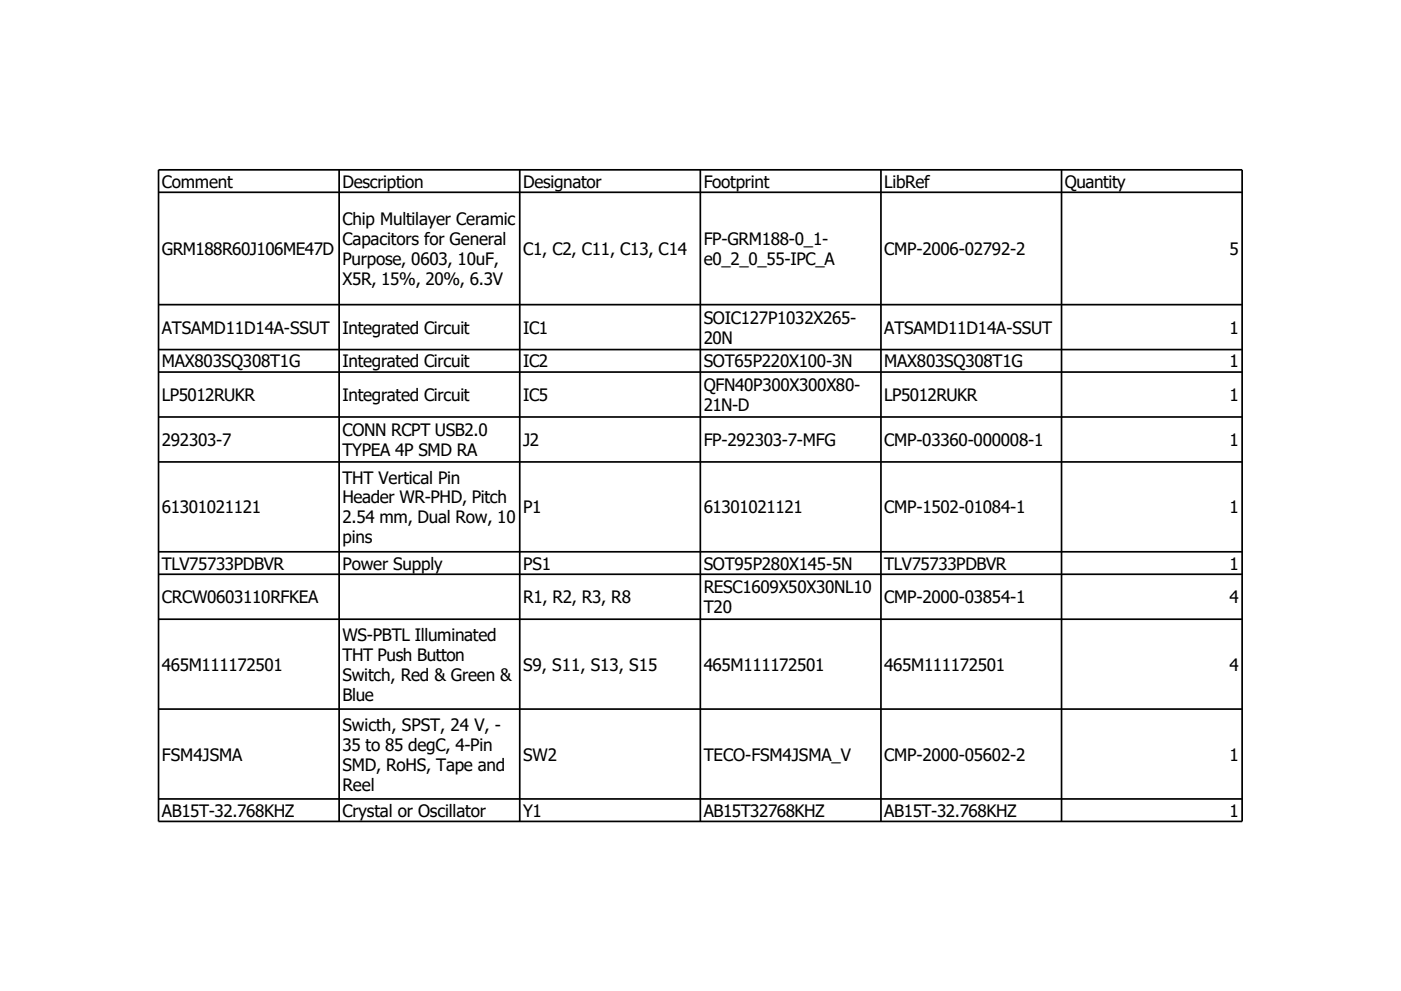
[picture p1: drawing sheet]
<svg xmlns="http://www.w3.org/2000/svg" width="297mm" height="210mm" viewBox="0 0 297 210" stroke-linecap="round" stroke-linejoin="round" font-family="sans-serif">
<defs><g id="words">
<g font-size="3.6">
<text x="34.3" y="39.8">Comment</text>
<text x="72.6" y="39.8">Description</text>
<text x="110.9" y="39.8">Designator</text>
<text x="149.1" y="39.8">Footprint</text>
<text x="187.4" y="39.8">LibRef</text>
<text x="225.7" y="39.8">Quantity</text>
<text x="72.6" y="47.7">Chip Multilayer Ceramic</text>
<text x="72.6" y="52">Capacitors for General</text>
<text x="149.1" y="52">FP-GRM188-0_1-</text>
<text x="34.3" y="54.1">GRM188R60J106ME47D</text>
<text x="72.6" y="56.2">Purpose, 0603, 10uF,</text>
<text x="110.9" y="54.1">C1, C2, C11, C13, C14</text>
<text x="149.1" y="56.2">e0_2_0_55-IPC_A</text>
<text x="187.4" y="54.1">CMP-2006-02792-2</text>
<text x="260.6" y="54.1">5</text>
<text x="72.6" y="60.4">X5R, 15%, 20%, 6.3V</text>
<text x="34.3" y="70.7">ATSAMD11D14A-SSUT</text>
<text x="72.6" y="70.7">Integrated Circuit</text>
<text x="110.9" y="70.7">IC1</text>
<text x="149.1" y="68.6">SOIC127P1032X265-</text>
<text x="187.4" y="70.7">ATSAMD11D14A-SSUT</text>
<text x="260.6" y="70.7">1</text>
<text x="34.3" y="77.9">MAX803SQ308T1G</text>
<text x="72.6" y="77.9">Integrated Circuit</text>
<text x="110.9" y="77.9">IC2</text>
<text x="149.1" y="72.9">20N</text>
<text x="149.1" y="77.9">SOT65P220X100-3N</text>
<text x="187.4" y="77.9">MAX803SQ308T1G</text>
<text x="260.6" y="77.9">1</text>
<text x="149.1" y="82.9">QFN40P300X300X80-</text>
<text x="34.3" y="85">LP5012RUKR</text>
<text x="72.6" y="85">Integrated Circuit</text>
<text x="110.9" y="85">IC5</text>
<text x="149.1" y="87.1">21N-D</text>
<text x="187.4" y="85">LP5012RUKR</text>
<text x="260.6" y="85">1</text>
<text x="34.3" y="94.6">292303-7</text>
<text x="72.6" y="92.4">CONN RCPT USB2.0</text>
<text x="110.9" y="94.6">J2</text>
<text x="149.1" y="94.6">FP-292303-7-MFG</text>
<text x="187.4" y="94.6">CMP-03360-000008-1</text>
<text x="260.6" y="94.6">1</text>
<text x="72.6" y="96.7">TYPEA 4P SMD RA</text>
<text x="72.6" y="102.5">THT Vertical Pin</text>
<text x="72.6" y="106.7">Header WR-PHD, Pitch</text>
<text x="34.3" y="108.8">61301021121</text>
<text x="72.6" y="111">2.54 mm, Dual Row, 10</text>
<text x="110.9" y="108.8">P1</text>
<text x="149.1" y="108.8">61301021121</text>
<text x="187.4" y="108.8">CMP-1502-01084-1</text>
<text x="260.6" y="108.8">1</text>
<text x="72.6" y="115.2">pins</text>
<text x="34.3" y="120.7">TLV75733PDBVR</text>
<text x="72.6" y="120.7">Power Supply</text>
<text x="110.9" y="120.7">PS1</text>
<text x="149.1" y="120.7">SOT95P280X145-5N</text>
<text x="149.1" y="125.8">RESC1609X50X30NL10</text>
<text x="187.4" y="120.7">TLV75733PDBVR</text>
<text x="260.6" y="120.7">1</text>
<text x="34.3" y="127.9">CRCW0603110RFKEA</text>
<text x="110.9" y="127.9">R1, R2, R3, R8</text>
<text x="149.1" y="130">T20</text>
<text x="187.4" y="127.9">CMP-2000-03854-1</text>
<text x="260.6" y="127.9">4</text>
<text x="72.6" y="135.8">WS-PBTL Illuminated</text>
<text x="34.3" y="142.2">465M111172501</text>
<text x="72.6" y="140.1">THT Push Button</text>
<text x="110.9" y="142.2">S9, S11, S13, S15</text>
<text x="149.1" y="142.2">465M111172501</text>
<text x="187.4" y="142.2">465M111172501</text>
<text x="260.6" y="142.2">4</text>
<text x="72.6" y="144.3">Switch, Red &amp; Green &amp;</text>
<text x="72.6" y="148.5">Blue</text>
<text x="72.6" y="154.9">Swicth, SPST, 24 V, -</text>
<text x="34.3" y="161.2">FSM4JSMA</text>
<text x="72.6" y="159.1">35 to 85 degC, 4-Pin</text>
<text x="110.9" y="161.2">SW2</text>
<text x="149.1" y="161.2">TECO-FSM4JSMA_V</text>
<text x="187.4" y="161.2">CMP-2000-05602-2</text>
<text x="260.6" y="161.2">1</text>
<text x="72.6" y="163.3">SMD, RoHS, Tape and</text>
<text x="72.6" y="167.6">Reel</text>
<text x="34.3" y="173.1">AB15T-32.768KHZ</text>
<text x="72.6" y="173.1">Crystal or Oscillator</text>
<text x="110.9" y="173.1">Y1</text>
<text x="149.1" y="173.1">AB15T32768KHZ</text>
<text x="187.4" y="173.1">AB15T-32.768KHZ</text>
<text x="260.6" y="173.1">1</text>
</g>
</g></defs>
<g fill="none" stroke="#000" stroke-width=".36">
<path d="M33.6 36h229.7v138.1h-229.7zM71.9 36v138.1M110.2 36v138.1M148.4 36v138.1M186.7 36v138.1M225 36v138.1M33.6 40.8h229.7M33.6 64.6h229.7M33.6 74.1h229.7M33.6 78.9h229.7M33.6 88.4h229.7M33.6 97.9h229.7"/>
<path d="M33.6 117h229.7M33.6 121.7h229.7M33.6 131.2h229.7M33.6 150.3h229.7M33.6 169.3h229.7"/>
</g>
<use href="#words"/>
</svg>
